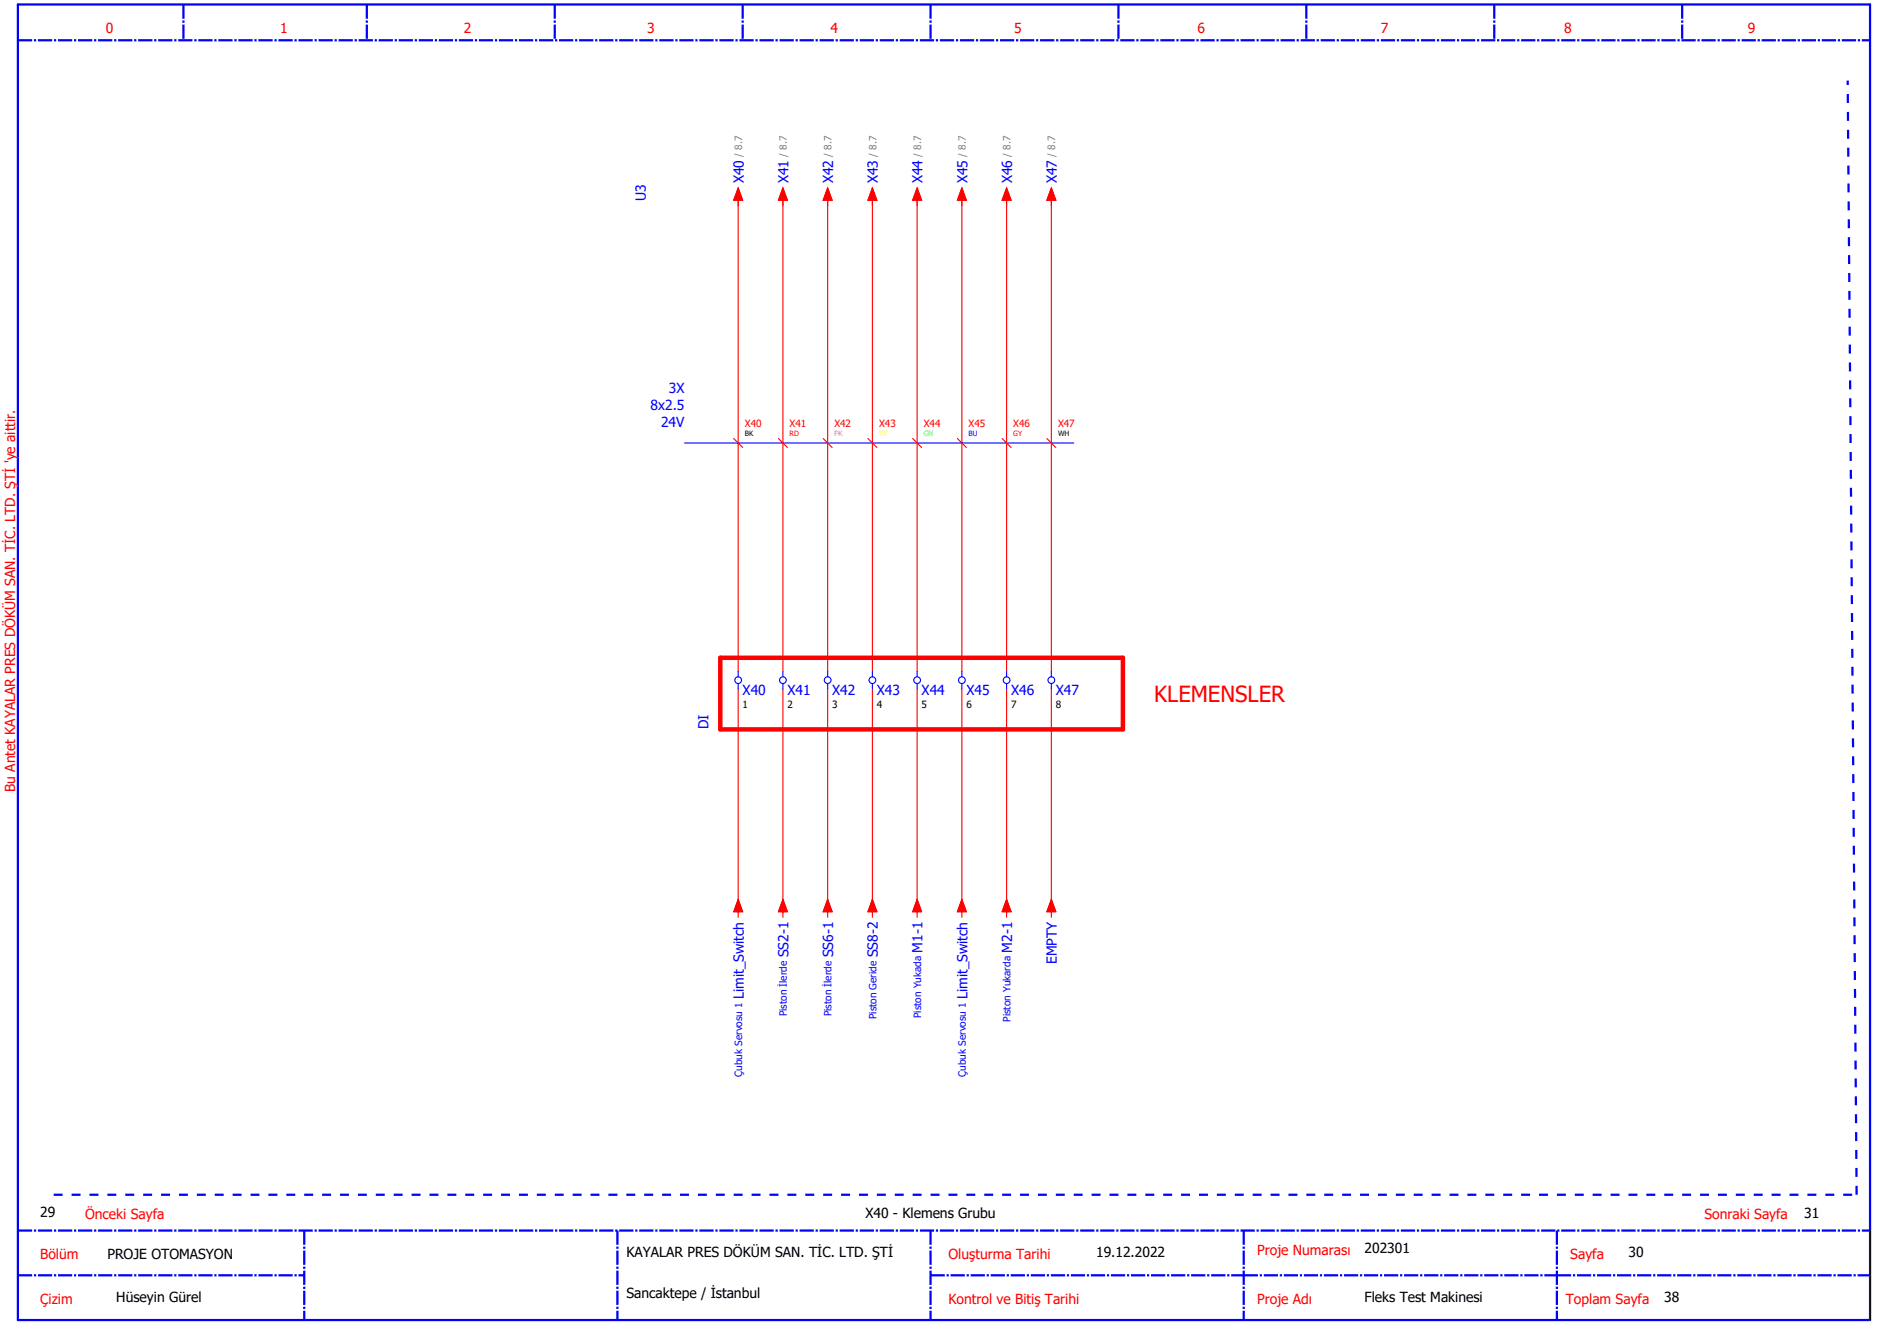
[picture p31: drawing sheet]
<svg xmlns="http://www.w3.org/2000/svg" width="420mm" height="297mm" viewBox="0 0 420 297" stroke-linecap="round" stroke-linejoin="round" font-family="sans-serif">
<defs><g id="words">
<text font-size="5" fill="#f00" x="258" y="157">KLEMENSLER</text>
<g font-size="3.1" fill="#f00">
<text x="23.7" y="7.4">0</text>
<text x="62.7" y="7.4">1</text>
<text x="103.7" y="7.4">2</text>
<text x="144.7" y="7.4">3</text>
<text x="185.7" y="7.4">4</text>
<text x="226.7" y="7.4">5</text>
<text x="267.7" y="7.4">6</text>
<text x="308.7" y="7.4">7</text>
<text x="349.7" y="7.4">8</text>
<text x="390.7" y="7.4">9</text>
<text x="3.4" y="177" transform="rotate(-90 3.4 177)">Bu Antet KAYALAR PRES DÖKÜM SAN. TİC. LTD. ŞTİ 'ye aittir.</text>
<text x="19" y="272.4">Önceki Sayfa</text>
<text x="381" y="272.4">Sonraki Sayfa</text>
<text x="9" y="281.4">Bölüm</text>
<text x="212" y="281.4">Oluşturma Tarihi</text>
<text x="281" y="280.4">Proje Numarası</text>
<text x="351" y="281.4">Sayfa</text>
<text x="9" y="291.4">Çizim</text>
<text x="212" y="291.4">Kontrol ve Bitiş Tarihi</text>
<text x="281" y="291.4">Proje Adı</text>
<text x="350" y="291.4">Toplam Sayfa</text>
</g>
<g font-size="3.1" fill="#00f">
<text x="166.2" y="41" transform="rotate(-90 166.2 41)">X40</text>
<text x="176.2" y="41" transform="rotate(-90 176.2 41)">X41</text>
<text x="186.2" y="41" transform="rotate(-90 186.2 41)">X42</text>
<text x="196.2" y="41" transform="rotate(-90 196.2 41)">X43</text>
<text x="206.2" y="41" transform="rotate(-90 206.2 41)">X44</text>
<text x="216.2" y="41" transform="rotate(-90 216.2 41)">X45</text>
<text x="226.2" y="41" transform="rotate(-90 226.2 41)">X46</text>
<text x="236.2" y="41" transform="rotate(-90 236.2 41)">X47</text>
<text x="144.4" y="45" transform="rotate(-90 144.4 45)">U3</text>
<text x="149.5" y="87.9">3X</text>
<text x="145.4" y="91.6">8x2.5</text>
<text x="147.8" y="95.4">24V</text>
<text x="166" y="155.4">X40</text>
<text x="176" y="155.4">X41</text>
<text x="186" y="155.4">X42</text>
<text x="196" y="155.4">X43</text>
<text x="206" y="155.4">X44</text>
<text x="216" y="155.4">X45</text>
<text x="226" y="155.4">X46</text>
<text x="236" y="155.4">X47</text>
<text x="158.4" y="163" transform="rotate(-90 158.4 163)">DI</text>
<text x="176.2" y="214" transform="rotate(-90 176.2 214)">SS2-1</text>
<text x="186.2" y="214" transform="rotate(-90 186.2 214)">SS6-1</text>
<text x="196.2" y="214" transform="rotate(-90 196.2 214)">SS8-2</text>
<text x="206.2" y="212.9" transform="rotate(-90 206.2 212.9)">M1-1</text>
<text x="226.2" y="212.9" transform="rotate(-90 226.2 212.9)">M2-1</text>
<text x="236.2" y="215.4" transform="rotate(-90 236.2 215.4)">EMPTY</text>
<text x="166.2" y="223.3" transform="rotate(-90 166.2 223.3)">Limit_Switch</text>
<text x="216.2" y="223.3" transform="rotate(-90 216.2 223.3)">Limit_Switch</text>
</g>
<g font-size="3.1">
<text x="9" y="272">29</text>
<text x="193.4" y="272.2">X40 - Klemens Grubu</text>
<text x="403.3" y="272.2">31</text>
<text x="24" y="281.4">PROJE OTOMASYON</text>
<text x="140" y="281">KAYALAR PRES DÖKÜM SAN. TİC. LTD. ŞTİ</text>
<text x="245" y="281">19.12.2022</text>
<text x="305" y="280">202301</text>
<text x="364" y="281">30</text>
<text x="26" y="291">Hüseyin Gürel</text>
<text x="140" y="290">Sancaktepe / İstanbul</text>
<text x="305" y="291">Fleks Test Makinesi</text>
<text x="372" y="291">38</text>
</g>
<g font-size="2.2" fill="#7ca552">
<text x="165.9" y="35.1" transform="rotate(-90 165.9 35.1)">/ 8.7</text>
<text x="175.9" y="35.1" transform="rotate(-90 175.9 35.1)">/ 8.7</text>
<text x="185.9" y="35.1" transform="rotate(-90 185.9 35.1)">/ 8.7</text>
<text x="195.9" y="35.1" transform="rotate(-90 195.9 35.1)">/ 8.7</text>
<text x="205.9" y="35.1" transform="rotate(-90 205.9 35.1)">/ 8.7</text>
<text x="215.9" y="35.1" transform="rotate(-90 215.9 35.1)">/ 8.7</text>
<text x="225.9" y="35.1" transform="rotate(-90 225.9 35.1)">/ 8.7</text>
<text x="235.9" y="35.1" transform="rotate(-90 235.9 35.1)">/ 8.7</text>
</g>
<g font-size="2.2" fill="#f00">
<text x="166.5" y="95.4">X40</text>
<text x="176.5" y="95.4">X41</text>
<text x="186.5" y="95.4">X42</text>
<text x="196.5" y="95.4">X43</text>
<text x="206.5" y="95.4">X44</text>
<text x="216.5" y="95.4">X45</text>
<text x="226.5" y="95.4">X46</text>
<text x="236.5" y="95.4">X47</text>
</g>
<g font-size="2.2">
<text x="166" y="158.2">1</text>
<text x="176" y="158.2">2</text>
<text x="186" y="158.2">3</text>
<text x="196" y="158.2">4</text>
<text x="206" y="158.2">5</text>
<text x="216" y="158.2">6</text>
<text x="226" y="158.2">7</text>
<text x="236" y="158.2">8</text>
</g>
<g font-size="2.2" fill="#00f">
<text x="175.9" y="227.1" transform="rotate(-90 175.9 227.1)">Piston İlerde</text>
<text x="185.9" y="227.1" transform="rotate(-90 185.9 227.1)">Piston İlerde</text>
<text x="195.9" y="227.8" transform="rotate(-90 195.9 227.8)">Piston Geride</text>
<text x="205.9" y="227.6" transform="rotate(-90 205.9 227.6)">Piston Yukada</text>
<text x="225.9" y="228.4" transform="rotate(-90 225.9 228.4)">Piston Yukarda</text>
<text x="165.9" y="240.6" transform="rotate(-90 165.9 240.6)">Çubuk Servosu 1</text>
<text x="215.9" y="240.6" transform="rotate(-90 215.9 240.6)">Çubuk Servosu 1</text>
</g>
<g font-size="1.6">
<text x="166.5" y="97.5">BK</text>
<text x="236.5" y="97.5">WH</text>
</g>
<g font-size="1.6" fill="#f00">
<text x="176.5" y="97.5">RD</text>
<text x="226.5" y="97.5">GY</text>
</g>
<text font-size="1.6" fill="#f0f" x="186.5" y="97.5">PK</text>
<text font-size="1.6" fill="#ff0" x="196.5" y="97.5">YE</text>
<text font-size="1.6" fill="#0f0" x="206.5" y="97.5">GN</text>
<text font-size="1.6" fill="#00f" x="216.5" y="97.5">BU</text>
</g></defs>
<path d="M4 1h414v294h-414z" fill="none" stroke="#00f" stroke-width=".5"/>
<g fill="none" stroke="#00f" stroke-width=".5" stroke-dasharray="3.2 .4 .5 .4" stroke-linecap="butt">
<path d="M4 9h414M41 1v8M82 1v8M124 1v8M166 1v8M208 1v8M250 1v8M292 1v8M334 1v8M376 1v8M4 275h414M68 275v20"/>
<path d="M138 275v20M208 275v20M278 275v20M348 275v20M4 285h64M208 285h70M278 285h70M348 285h70"/>
</g>
<path d="M418 275v20" fill="none" stroke="#000" stroke-width=".35"/>
<path d="M12 267h403M415 267l-2-249" fill="none" stroke="#00f" stroke-width=".5" stroke-dasharray="2 2" stroke-linecap="butt"/>
<g fill="none" stroke="#f00" stroke-width=".25">
<path d="M165 44.8v105.2M165 42l1 2.8h-2zM175 44.8v105.2M175 42l1 2.8h-2zM185 44.8v105.2M185 42l1 2.8h-2zM195 44.8v105.2M195 42l1 2.8h-2zM205 44.8v105.2M205 42l1 2.8h-2zM215 44.8v105.2M215 42l1 2.8h-2z"/>
<path d="M225 44.8v105.2M225 42l1 2.8h-2zM235 44.8v105.2M235 42l1 2.8h-2zM164 98l2 2M174 98l2 2M184 98l2 2M194 98l2 2M204 98l2 2M214 98l2 2M224 98l2 2M234 98l2 2"/>
<path d="M165 154v51M175 154v51M185 154v51M195 154v51M205 154v51M215 154v51M225 154v51M235 154v51M165 201l1 2.7h-2zM175 201l1 2.7h-2zM185 201l1 2.7h-2zM195 201l1 2.7h-2z"/>
<path d="M205 201l1 2.7h-2zM215 201l1 2.7h-2zM225 201l1 2.7h-2zM235 201l1 2.7h-2z"/>
</g>
<path d="M161 147h90v16h-90z" fill="none" stroke="#f00" stroke-width="1"/>
<g fill="none" stroke="#00f" stroke-width=".25">
<path d="M153 99h87M165 150v1.2M165 152.7v1.3M175 150v1.2M175 152.7v1.3M185 150v1.2M185 152.7v1.3M195 150v1.2M195 152.7v1.3M205 150v1.2M205 152.7v1.3M215 150v1.2"/>
<path d="M215 152.7v1.3M225 150v1.2M225 152.7v1.3M235 150v1.2M235 152.7v1.3"/>
<circle cx="165" cy="152" r=".75"/>
<circle cx="175" cy="152" r=".75"/>
<circle cx="185" cy="152" r=".75"/>
<circle cx="195" cy="152" r=".75"/>
<circle cx="205" cy="152" r=".75"/>
<circle cx="215" cy="152" r=".75"/>
<circle cx="225" cy="152" r=".75"/>
<circle cx="235" cy="152" r=".75"/>
</g>
<g fill="#f00" stroke="#f00" stroke-width=".22">
<path d="M165 201l1 2.7h-2z"/>
<path d="M165 42l1 2.8h-2z"/>
<path d="M175 42l1 2.8h-2z"/>
<path d="M185 42l1 2.8h-2z"/>
<path d="M195 42l1 2.8h-2z"/>
<path d="M205 42l1 2.8h-2z"/>
<path d="M215 42l1 2.8h-2z"/>
<path d="M225 42l1 2.8h-2z"/>
<path d="M235 42l1 2.8h-2z"/>
<path d="M175 201l1 2.7h-2z"/>
<path d="M185 201l1 2.7h-2z"/>
<path d="M195 201l1 2.7h-2z"/>
<path d="M205 201l1 2.7h-2z"/>
<path d="M215 201l1 2.7h-2z"/>
<path d="M225 201l1 2.7h-2z"/>
<path d="M235 201l1 2.7h-2z"/>
</g>
<use href="#words"/>
</svg>
